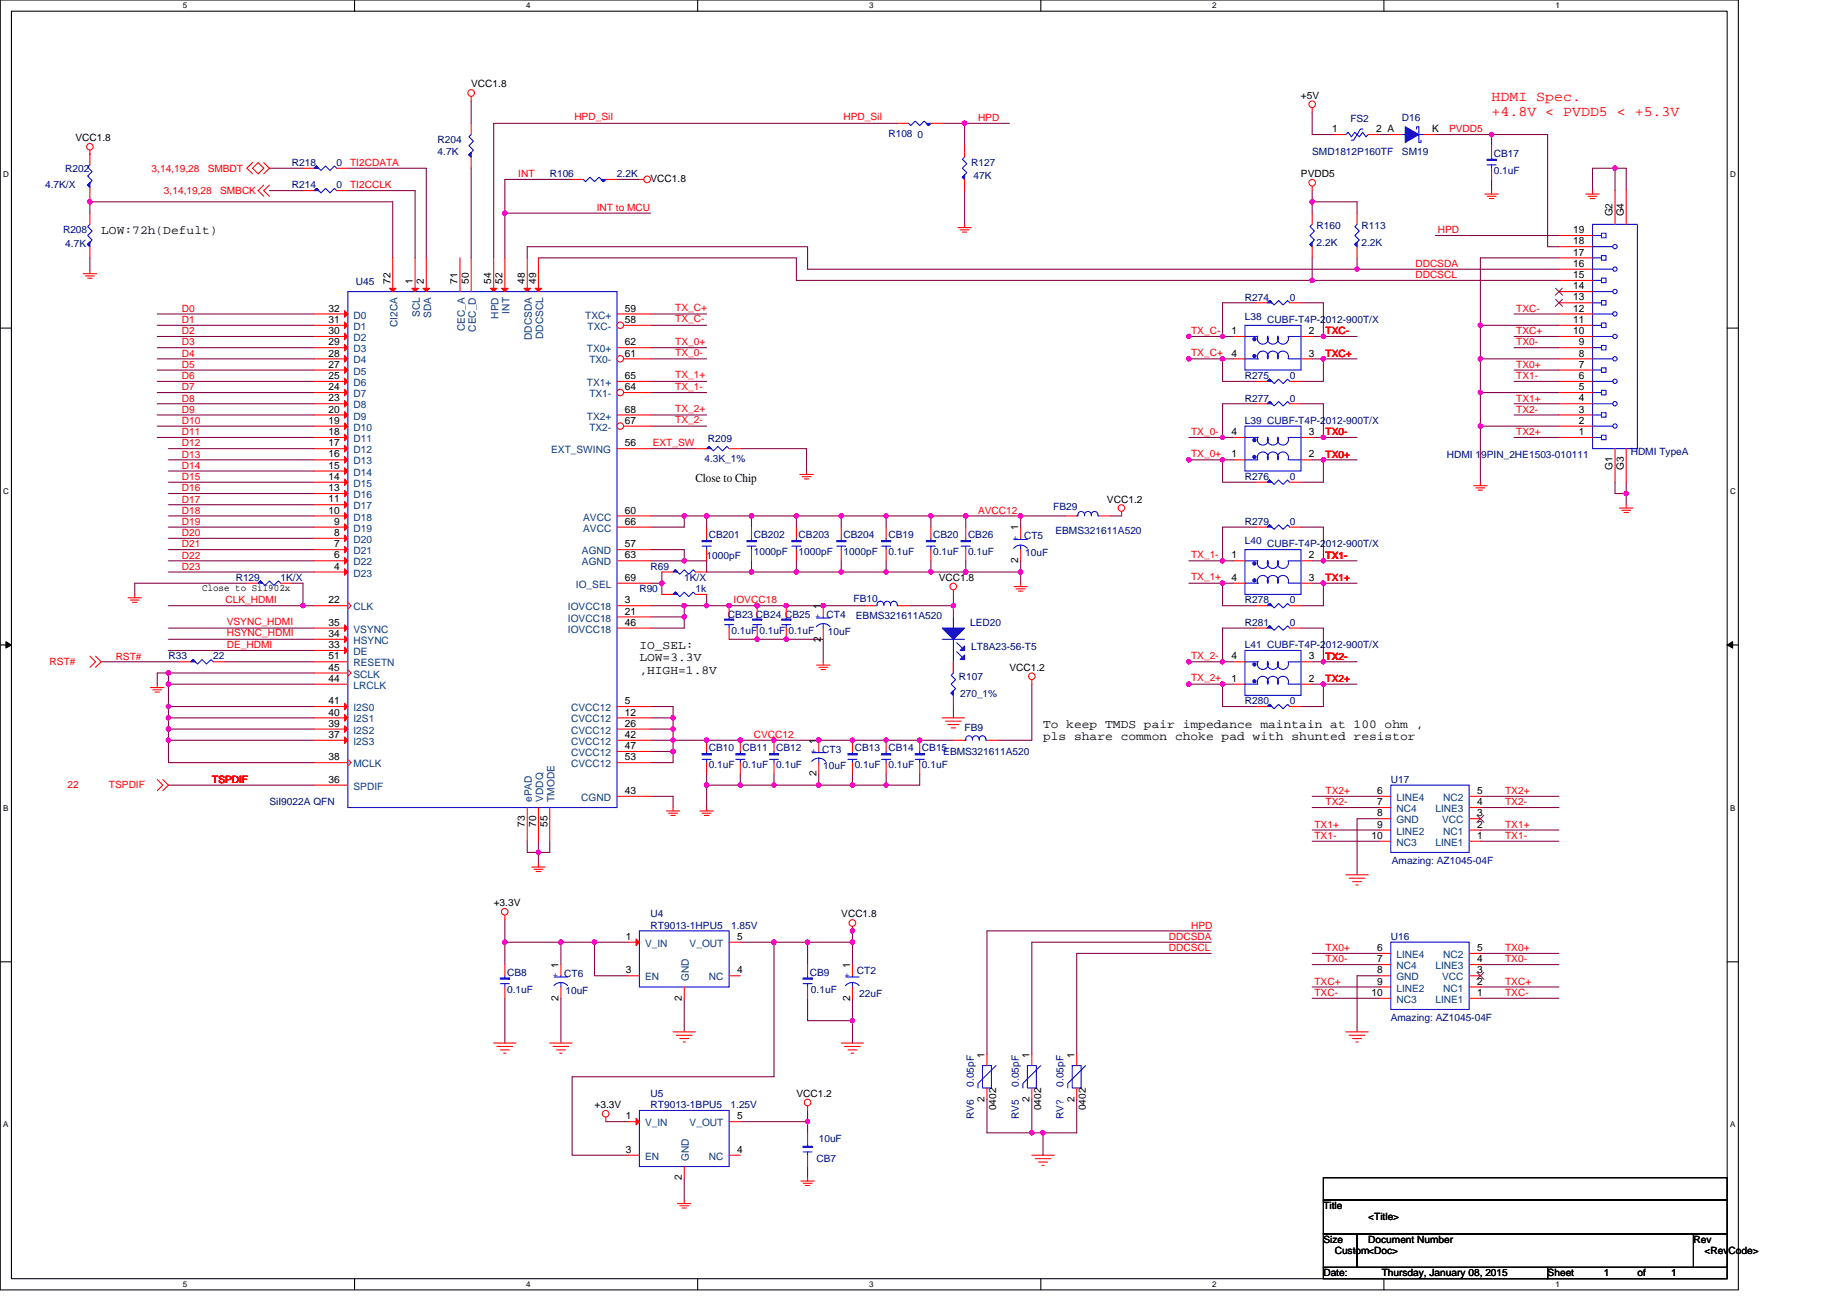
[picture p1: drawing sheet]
<svg xmlns="http://www.w3.org/2000/svg" width="297mm" height="210mm" viewBox="0 0 297 210" stroke-linecap="round" stroke-linejoin="round" font-family="sans-serif">
<defs><g id="words">
<g font-size="2.3" fill="#f00">
<text x="239.9" y="16.3">HDMI Spec.</text>
<text x="239.9" y="18.6">+4.8V &lt; PVDD5 &lt; +5.3V</text>
</g>
<g font-size="2">
<text x="16.3" y="37.6">LOW:72h(Defult)</text>
<text x="111.8" y="77.5">Close to Chip</text>
<text x="102.8" y="104.4">IO_SEL:</text>
<text x="102.8" y="106.3">LOW=3.3V</text>
<text x="102.8" y="108.3">,HIGH=1.8V</text>
<text x="167.7" y="117">To keep TMDS pair impedance maintain at 100 ohm ,</text>
<text x="167.7" y="119">pls share common choke pad with shunted resistor</text>
</g>
<g font-size="1.6">
<text x="75.8" y="14.1">VCC1.8</text>
<text x="209.2" y="15.9">+5V</text>
<text x="12.1" y="22.7">VCC1.8</text>
<text x="214.3" y="21.3">1</text>
<text x="221.3" y="21.3">2 A</text>
<text x="230.3" y="21.3">K</text>
<text x="104.6" y="29.2">VCC1.8</text>
<text x="209.2" y="28.5">PVDD5</text>
<text x="259.4" y="34.8" transform="rotate(-90 259.4 34.8)">G2</text>
<text x="261.2" y="34.8" transform="rotate(-90 261.2 34.8)">G4</text>
<text x="253" y="41.1">17</text>
<text x="253" y="39.3">18</text>
<text x="253" y="37.5">19</text>
<text x="62.8" y="45.6" transform="rotate(-90 62.8 45.6)">72</text>
<text x="66.4" y="45.6" transform="rotate(-90 66.4 45.6)">1</text>
<text x="68.2" y="45.6" transform="rotate(-90 68.2 45.6)">2</text>
<text x="73.6" y="45.6" transform="rotate(-90 73.6 45.6)">71</text>
<text x="75.4" y="45.6" transform="rotate(-90 75.4 45.6)">50</text>
<text x="79" y="45.6" transform="rotate(-90 79 45.6)">54</text>
<text x="80.8" y="45.6" transform="rotate(-90 80.8 45.6)">52</text>
<text x="84.4" y="45.6" transform="rotate(-90 84.4 45.6)">48</text>
<text x="86.2" y="45.6" transform="rotate(-90 86.2 45.6)">49</text>
<text x="253" y="46.5">14</text>
<text x="253" y="44.7">15</text>
<text x="253" y="42.9">16</text>
<text x="52.8" y="50.1">32</text>
<text x="52.8" y="51.9">31</text>
<text x="52.8" y="53.7">30</text>
<text x="100.5" y="51.9">58</text>
<text x="100.5" y="50.1">59</text>
<text x="198" y="53.7">1</text>
<text x="210.5" y="53.7">2</text>
<text x="253" y="53.7">10</text>
<text x="253" y="51.9">11</text>
<text x="253" y="50.1">12</text>
<text x="253" y="48.3">13</text>
<text x="52.8" y="55.5">29</text>
<text x="52.8" y="57.3">28</text>
<text x="52.8" y="59.1">27</text>
<text x="100.5" y="57.3">61</text>
<text x="100.5" y="55.5">62</text>
<text x="198" y="57.3">4</text>
<text x="210.5" y="57.3">3</text>
<text x="253.9" y="59.1">7</text>
<text x="253.9" y="57.3">8</text>
<text x="253.9" y="55.5">9</text>
<text x="52.8" y="60.9">25</text>
<text x="52.8" y="62.7">24</text>
<text x="52.8" y="64.5">23</text>
<text x="100.5" y="62.7">64</text>
<text x="100.5" y="60.9">65</text>
<text x="253.9" y="64.5">4</text>
<text x="253.9" y="62.7">5</text>
<text x="253.9" y="60.9">6</text>
<text x="52.8" y="66.3">20</text>
<text x="52.8" y="68.1">19</text>
<text x="52.8" y="70">18</text>
<text x="52.8" y="71.8">17</text>
<text x="100.5" y="68.1">67</text>
<text x="100.5" y="66.3">68</text>
<text x="100.5" y="71.8">56</text>
<text x="198" y="70">4</text>
<text x="210.5" y="70">3</text>
<text x="253.9" y="70">1</text>
<text x="253.9" y="68.1">2</text>
<text x="253.9" y="66.3">3</text>
<text x="52.8" y="73.6">16</text>
<text x="52.8" y="75.4">15</text>
<text x="52.8" y="77.2">14</text>
<text x="198" y="73.6">1</text>
<text x="210.5" y="73.6">2</text>
<text x="259.4" y="75.6" transform="rotate(-90 259.4 75.6)">G1</text>
<text x="261.2" y="75.6" transform="rotate(-90 261.2 75.6)">G3</text>
<text x="52.8" y="79">13</text>
<text x="52.8" y="80.8">11</text>
<text x="52.8" y="82.6">10</text>
<text x="100.5" y="82.6">60</text>
<text x="178" y="80.8">VCC1.2</text>
<text x="53.8" y="84.4">9</text>
<text x="53.8" y="86.2">8</text>
<text x="53.8" y="88">7</text>
<text x="53.8" y="89.8">6</text>
<text x="100.5" y="88">57</text>
<text x="100.5" y="89.8">63</text>
<text x="100.5" y="84.4">66</text>
<text x="198" y="89.8">1</text>
<text x="210.5" y="89.8">2</text>
<text x="32.5" y="95">Close to SiI902x</text>
<text x="53.8" y="91.6">4</text>
<text x="100.5" y="93.4">69</text>
<text x="151" y="93.4">VCC1.8</text>
<text x="163.8" y="90.6" transform="rotate(-90 163.8 90.6)">2</text>
<text x="198" y="93.4">4</text>
<text x="210.5" y="93.4">3</text>
<text x="52.8" y="97">22</text>
<text x="52.8" y="100.6">35</text>
<text x="100.5" y="98.8">21</text>
<text x="100.5" y="97">3</text>
<text x="100.5" y="100.6">46</text>
<text x="52.8" y="102.4">34</text>
<text x="52.8" y="104.2">33</text>
<text x="52.8" y="107.8">45</text>
<text x="52.8" y="106">51</text>
<text x="132" y="103.2" transform="rotate(-90 132 103.2)">2</text>
<text x="162.3" y="107.8">VCC1.2</text>
<text x="198" y="106">4</text>
<text x="210.5" y="106">3</text>
<text x="52.8" y="109.6">44</text>
<text x="52.8" y="113.2">41</text>
<text x="100.5" y="113.2">5</text>
<text x="198" y="109.6">1</text>
<text x="210.5" y="109.6">2</text>
<text x="52.8" y="115">40</text>
<text x="52.8" y="116.8">39</text>
<text x="52.8" y="118.6">37</text>
<text x="100.5" y="115">12</text>
<text x="100.5" y="118.6">42</text>
<text x="100.5" y="116.8">26</text>
<text x="52.8" y="125.9">36</text>
<text x="52.8" y="122.2">38</text>
<text x="100.5" y="120.4">47</text>
<text x="100.5" y="122.2">53</text>
<text x="131.3" y="124.8" transform="rotate(-90 131.3 124.8)">2</text>
<text x="100.5" y="127.7">43</text>
<text x="221.5" y="127.7">6</text>
<text x="221.5" y="129.5">7</text>
<text x="221.5" y="131.3">8</text>
<text x="237.6" y="129.5">4</text>
<text x="237.6" y="131.3">3</text>
<text x="237.6" y="127.7">5</text>
<text x="84.4" y="132.9" transform="rotate(-90 84.4 132.9)">73</text>
<text x="86.2" y="132.9" transform="rotate(-90 86.2 132.9)">70</text>
<text x="88" y="132.9" transform="rotate(-90 88 132.9)">55</text>
<text x="220.6" y="134.9">10</text>
<text x="221.5" y="133.1">9</text>
<text x="237.6" y="134.9">1</text>
<text x="237.6" y="133.1">2</text>
<text x="79.4" y="145.7">+3.3V</text>
<text x="135.3" y="147.5">VCC1.8</text>
<text x="100.6" y="151.1">1</text>
<text x="118.5" y="151.1">5</text>
<text x="221.5" y="152.9">6</text>
<text x="221.5" y="154.7">7</text>
<text x="237.6" y="154.7">4</text>
<text x="237.6" y="152.9">5</text>
<text x="89.8" y="160.9" transform="rotate(-90 89.8 160.9)">2</text>
<text x="100.6" y="156.5">3</text>
<text x="109.7" y="160.9" transform="rotate(-90 109.7 160.9)">2</text>
<text x="118.5" y="156.5">4</text>
<text x="136.7" y="160.9" transform="rotate(-90 136.7 160.9)">2</text>
<text x="220.6" y="160.1">10</text>
<text x="221.5" y="156.5">8</text>
<text x="221.5" y="158.3">9</text>
<text x="237.6" y="160.1">1</text>
<text x="237.6" y="156.5">3</text>
<text x="237.6" y="158.3">2</text>
<text x="158.3" y="170.1" transform="rotate(-90 158.3 170.1)">1</text>
<text x="165.6" y="170.1" transform="rotate(-90 165.6 170.1)">1</text>
<text x="172.8" y="170.1" transform="rotate(-90 172.8 170.1)">1</text>
<text x="95.6" y="178.2">+3.3V</text>
<text x="100.6" y="180">1</text>
<text x="118.5" y="180">5</text>
<text x="128.1" y="176.4">VCC1.2</text>
<text x="158.3" y="177.1" transform="rotate(-90 158.3 177.1)">2</text>
<text x="160.2" y="178.5" transform="rotate(-90 160.2 178.5)">0402</text>
<text x="165.6" y="177.1" transform="rotate(-90 165.6 177.1)">2</text>
<text x="167.4" y="178.5" transform="rotate(-90 167.4 178.5)">0402</text>
<text x="172.8" y="177.1" transform="rotate(-90 172.8 177.1)">2</text>
<text x="174.6" y="178.5" transform="rotate(-90 174.6 178.5)">0402</text>
<text x="100.6" y="185.4">3</text>
<text x="118.5" y="185.4">4</text>
<text x="109.7" y="189.7" transform="rotate(-90 109.7 189.7)">2</text>
<text x="212.8" y="194.4">Title</text>
<text x="220" y="196.2">&lt;Title&gt;</text>
<text x="212.8" y="199.8">Size</text>
<text x="214.6" y="201.6">Custom&lt;Doc&gt;</text>
<text x="220" y="199.8">Document Number</text>
<text x="272.3" y="199.8">Rev</text>
<text x="274.1" y="201.6">&lt;RevCode&gt;</text>
<text x="212.8" y="205.2">Date:</text>
<text x="222.2" y="205.2">Thursday, January 08, 2015</text>
<text x="248.9" y="205.2">Sheet</text>
<text x="257.9" y="205.2">1</text>
<text x="263.3" y="205.2">of</text>
<text x="268.7" y="205.2">1</text>
</g>
<g font-size="1.6" fill="#000080">
<text x="70.4" y="23.1">R204</text>
<text x="142.9" y="22">R108</text>
<text x="147.5" y="22.2">0</text>
<text x="217.2" y="19.6">FS2</text>
<text x="225.5" y="19.5">D16</text>
<text x="10.5" y="27.6">R202</text>
<text x="46.9" y="26.7">R218</text>
<text x="54.1" y="26.7">0</text>
<text x="70.4" y="24.9">4.7K</text>
<text x="88.4" y="28.5">R106</text>
<text x="99.2" y="28.5">2.2K</text>
<text x="156.2" y="26.7">R127</text>
<text x="156.6" y="28.9">47K</text>
<text x="211" y="24.9">SMD1812P160TF</text>
<text x="225.5" y="24.9">SM19</text>
<text x="240.2" y="25.2">CB17</text>
<text x="240.2" y="27.9">0.1uF</text>
<text x="7.3" y="30.3">4.7K/X</text>
<text x="46.9" y="30.3">R214</text>
<text x="54.1" y="30.3">0</text>
<text x="10.1" y="37.5">R208</text>
<text x="10.5" y="39.7">4.7K</text>
<text x="211.7" y="36.8">R160</text>
<text x="211.7" y="39.5">2.2K</text>
<text x="219" y="36.8">R113</text>
<text x="219" y="39.5">2.2K</text>
<text x="57.2" y="45.8">U45</text>
<text x="200.2" y="48.3">R274</text>
<text x="200.2" y="51.4">L38</text>
<text x="203.8" y="51.9">CUBF-T4P-2012-900T/X</text>
<text x="207.4" y="48.3">0</text>
<text x="200.2" y="60.9">R275</text>
<text x="200.2" y="64.6">R277</text>
<text x="207.4" y="60.9">0</text>
<text x="207.4" y="64.6">0</text>
<text x="113.8" y="71.1">R209</text>
<text x="200.2" y="68.2">L39 CUBF-T4P-2012-900T/X</text>
<text x="113.3" y="74.3">4.3K_1%</text>
<text x="200.2" y="77.2">R276</text>
<text x="207.4" y="77.2">0</text>
<text x="232.7" y="73.6">HDMI 19PIN_2HE1503-010111</text>
<text x="262.3" y="73.2">HDMI TypeA</text>
<text x="169.4" y="82">FB29</text>
<text x="113.6" y="89.8">1000pF</text>
<text x="114" y="86.6">CB201</text>
<text x="121.2" y="86.6">CB202</text>
<text x="121.2" y="89.3">1000pF</text>
<text x="128.4" y="86.6">CB203</text>
<text x="128.4" y="89.3">1000pF</text>
<text x="135.7" y="86.6">CB204</text>
<text x="135.7" y="89.3">1000pF</text>
<text x="142.9" y="86.6">CB19</text>
<text x="142.9" y="89.3">0.1uF</text>
<text x="150.1" y="86.6">CB20</text>
<text x="150.1" y="89.3">0.1uF</text>
<text x="155.7" y="86.6">CB26</text>
<text x="155.7" y="89.3">0.1uF</text>
<text x="164.7" y="86.7">CT5</text>
<text x="164.9" y="89.5">10uF</text>
<text x="169.7" y="85.8">EBMS321611A520</text>
<text x="200.2" y="84.4">R279</text>
<text x="200.2" y="87.5">L40</text>
<text x="203.8" y="88">CUBF-T4P-2012-900T/X</text>
<text x="207.4" y="84.4">0</text>
<text x="37.9" y="93.4">R129</text>
<text x="45.1" y="93.4">1K/X</text>
<text x="102.8" y="95.2">R90</text>
<text x="104.6" y="91.6">R69</text>
<text x="110" y="93.4">1K/X</text>
<text x="111.8" y="95.2">1k</text>
<text x="117.1" y="99.4">CB23 CB24 CB25</text>
<text x="117.6" y="101.9">0.1uF 0.1uF 0.1uF</text>
<text x="132.9" y="99.4">CT4</text>
<text x="137.3" y="96.8">FB10</text>
<text x="137.6" y="99.5">EBMS321611A520</text>
<text x="156" y="100.6">LED20</text>
<text x="200.2" y="100.6">R281</text>
<text x="200.2" y="97">R278</text>
<text x="207.4" y="100.6">0</text>
<text x="207.4" y="97">0</text>
<text x="27.1" y="106">R33</text>
<text x="34.3" y="106">22</text>
<text x="133.1" y="102.1">10uF</text>
<text x="156.2" y="104.6">LT8A23-56-T5</text>
<text x="200.2" y="104.2">L41 CUBF-T4P-2012-900T/X</text>
<text x="154.2" y="109.3">R107</text>
<text x="154.4" y="112">270_1%</text>
<text x="200.2" y="113.2">R280</text>
<text x="207.4" y="113.2">0</text>
<text x="155.1" y="117.6">FB9</text>
<text x="114" y="120.8">CB10</text>
<text x="114" y="123.5">0.1uF</text>
<text x="119.4" y="120.8">CB11</text>
<text x="119.4" y="123.5">0.1uF</text>
<text x="124.8" y="120.8">CB12</text>
<text x="124.8" y="123.5">0.1uF</text>
<text x="132.2" y="121">CT3</text>
<text x="132.4" y="123.7">10uF</text>
<text x="137.5" y="120.8">CB13</text>
<text x="137.5" y="123.5">0.1uF</text>
<text x="142.9" y="120.8">CB14</text>
<text x="142.9" y="123.5">0.1uF</text>
<text x="148.3" y="120.8">CB15</text>
<text x="148.3" y="123.5">0.1uF</text>
<text x="151.7" y="121.4">EBMS321611A520</text>
<text x="223.7" y="125.9">U17</text>
<text x="43.3" y="129.5">SiI9022A QFN</text>
<text x="223.8" y="138.9">Amazing: AZ1045-04F</text>
<text x="104.6" y="147.5">U4</text>
<text x="104.6" y="149.3">RT9013-1HPU5</text>
<text x="117.6" y="149.3">1.85V</text>
<text x="223.7" y="151.1">U16</text>
<text x="81.6" y="156.9">CB8</text>
<text x="81.6" y="159.6">0.1uF</text>
<text x="90.7" y="157.1">CT6</text>
<text x="90.9" y="159.8">10uF</text>
<text x="130.2" y="156.9">CB9</text>
<text x="130.4" y="159.6">0.1uF</text>
<text x="137.8" y="156.5">CT2</text>
<text x="138.2" y="160.3">22uF</text>
<text x="223.7" y="164.1">Amazing: AZ1045-04F</text>
<text x="104.6" y="176.4">U5</text>
<text x="104.6" y="178.2">RT9013-1BPU5</text>
<text x="117.5" y="178.2">1.25V</text>
<text x="156.6" y="180" transform="rotate(-90 156.6 180)">RV6</text>
<text x="156.6" y="174.8" transform="rotate(-90 156.6 174.8)">0.05pF</text>
<text x="163.8" y="180" transform="rotate(-90 163.8 180)">RV5</text>
<text x="163.8" y="174.8" transform="rotate(-90 163.8 174.8)">0.05pF</text>
<text x="171" y="180" transform="rotate(-90 171 180)">RV?</text>
<text x="171" y="174.8" transform="rotate(-90 171 174.8)">0.05pF</text>
<text x="131.7" y="183.6">10uF</text>
<text x="131.3" y="186.8">CB7</text>
</g>
<g font-size="1.6" fill="#f00">
<text x="92.4" y="19.4">HPD_SiI</text>
<text x="135.7" y="19.4">HPD_SiI</text>
<text x="157.3" y="19.5">HPD</text>
<text x="233" y="21.3">PVDD5</text>
<text x="24.4" y="27.6">3,14,19,28</text>
<text x="33.4" y="27.6">SMBDT</text>
<text x="56.3" y="26.7">TI2CDATA</text>
<text x="83.4" y="28.5">INT</text>
<text x="26.4" y="31.2">3,14,19,28</text>
<text x="35.4" y="31.2">SMBCK</text>
<text x="56.3" y="30.3">TI2CCLK</text>
<text x="96" y="33.9">INT to MCU</text>
<text x="231.2" y="37.5">HPD</text>
<text x="227.6" y="44.7">DDCSCL</text>
<text x="227.6" y="42.9">DDCSDA</text>
<text x="29.2" y="50.1">D0</text>
<text x="29.2" y="51.9">D1</text>
<text x="29.2" y="53.7">D2</text>
<text x="108.6" y="50">TX_C+</text>
<text x="108.6" y="51.8">TX_C-</text>
<text x="191.6" y="53.6">TX_C-</text>
<text x="213.2" y="53.7">TXC-</text>
<text x="243.9" y="50.1">TXC-</text>
<text x="243.9" y="53.7">TXC+</text>
<text x="29.2" y="59.1">D5</text>
<text x="29.2" y="57.3">D4</text>
<text x="29.2" y="55.5">D3</text>
<text x="108.6" y="57.2">TX_0-</text>
<text x="108.6" y="55.4">TX_0+</text>
<text x="191.6" y="57.2">TX_C+</text>
<text x="213.2" y="57.3">TXC+</text>
<text x="243.9" y="55.5">TX0-</text>
<text x="243.9" y="59.1">TX0+</text>
<text x="29.2" y="62.8">D7</text>
<text x="29.2" y="61">D6</text>
<text x="29.2" y="64.6">D8</text>
<text x="108.6" y="62.7">TX_1-</text>
<text x="108.6" y="60.9">TX_1+</text>
<text x="243.9" y="61">TX1-</text>
<text x="243.9" y="64.6">TX1+</text>
<text x="29.2" y="71.8">D12</text>
<text x="29.2" y="68.2">D10</text>
<text x="29.2" y="66.4">D9</text>
<text x="29.2" y="70">D11</text>
<text x="105" y="71.7">EXT_SW</text>
<text x="108.6" y="66.3">TX_2+</text>
<text x="108.6" y="68.1">TX_2-</text>
<text x="191.6" y="69.9">TX_0-</text>
<text x="213.2" y="70">TX0-</text>
<text x="243.9" y="66.4">TX2-</text>
<text x="243.9" y="70">TX2+</text>
<text x="29.2" y="73.6">D13</text>
<text x="29.2" y="75.4">D14</text>
<text x="29.2" y="77.2">D15</text>
<text x="191.6" y="73.5">TX_0+</text>
<text x="213.2" y="73.6">TX0+</text>
<text x="29.2" y="80.8">D17</text>
<text x="29.2" y="79">D16</text>
<text x="29.2" y="82.6">D18</text>
<text x="157.3" y="82.6">AVCC12</text>
<text x="29.2" y="84.4">D19</text>
<text x="29.2" y="86.2">D20</text>
<text x="29.2" y="88">D21</text>
<text x="29.2" y="89.8">D22</text>
<text x="191.6" y="89.7">TX_1-</text>
<text x="213.2" y="89.8">TX1-</text>
<text x="29.2" y="91.6">D23</text>
<text x="191.6" y="93.3">TX_1+</text>
<text x="213.2" y="93.4">TX1+</text>
<text x="36.3" y="96.9">CLK_HDMI</text>
<text x="36.5" y="100.5">VSYNC_HDMI</text>
<text x="118" y="97">IOVCC18</text>
<text x="8" y="106.9">RST#</text>
<text x="18.6" y="106">RST#</text>
<text x="36.5" y="104.1">DE_HDMI</text>
<text x="36.5" y="102.3">HSYNC_HDMI</text>
<text x="191.6" y="105.9">TX_2-</text>
<text x="213.2" y="106">TX2-</text>
<text x="191.6" y="109.5">TX_2+</text>
<text x="213.2" y="109.6">TX2+</text>
<text x="121.2" y="118.7">CVCC12</text>
<text x="34.1" y="125.9">TSPDIF</text>
<text x="10.9" y="126.8">22</text>
<text x="17.5" y="126.8">TSPDIF</text>
<text x="213.2" y="127.7">TX2+</text>
<text x="213.2" y="129.5">TX2-</text>
<text x="242.1" y="127.7">TX2+</text>
<text x="242.1" y="129.5">TX2-</text>
<text x="211.4" y="133.1">TX1+</text>
<text x="211.4" y="134.9">TX1-</text>
<text x="242.1" y="133.1">TX1+</text>
<text x="242.1" y="134.9">TX1-</text>
<text x="191.6" y="149.3">HPD</text>
<text x="188" y="152.9">DDCSCL</text>
<text x="188" y="151.1">DDCSDA</text>
<text x="213.2" y="152.9">TX0+</text>
<text x="213.2" y="154.7">TX0-</text>
<text x="242.1" y="152.9">TX0+</text>
<text x="242.1" y="154.7">TX0-</text>
<text x="211.4" y="158.3">TXC+</text>
<text x="211.4" y="160.1">TXC-</text>
<text x="242.1" y="158.3">TXC+</text>
<text x="242.1" y="160.1">TXC-</text>
</g>
<g font-size="1.6" fill="#004080">
<text x="56.9" y="51.2">D0</text>
<text x="56.9" y="53">D1</text>
<text x="63.9" y="52.6" transform="rotate(-90 63.9 52.6)">CI2CA</text>
<text x="67.5" y="51" transform="rotate(-90 67.5 51)">SCL</text>
<text x="69.3" y="51.1" transform="rotate(-90 69.3 51.1)">SDA</text>
<text x="74.7" y="53.2" transform="rotate(-90 74.7 53.2)">CEC_A</text>
<text x="76.5" y="53.3" transform="rotate(-90 76.5 53.3)">CEC_D</text>
<text x="80.2" y="51.2" transform="rotate(-90 80.2 51.2)">HPD</text>
<text x="82" y="50.4" transform="rotate(-90 82 50.4)">INT</text>
<text x="94.1" y="51.2">TXC+</text>
<text x="94.5" y="53">TXC-</text>
<text x="56.9" y="54.8">D2</text>
<text x="56.9" y="56.6">D3</text>
<text x="56.9" y="58.4">D4</text>
<text x="85.6" y="54.7" transform="rotate(-90 85.6 54.7)">DDCSDA</text>
<text x="87.4" y="54.5" transform="rotate(-90 87.4 54.5)">DDCSCL</text>
<text x="94.4" y="56.6">TX0+</text>
<text x="94.8" y="58.4">TX0-</text>
<text x="56.9" y="60.2">D5</text>
<text x="56.9" y="62.1">D6</text>
<text x="56.9" y="63.9">D7</text>
<text x="56.9" y="65.7">D8</text>
<text x="94.4" y="62.1">TX1+</text>
<text x="94.8" y="63.9">TX1-</text>
<text x="56.9" y="67.5">D9</text>
<text x="56.9" y="69.3">D10</text>
<text x="56.9" y="71.1">D11</text>
<text x="94.4" y="67.5">TX2+</text>
<text x="94.8" y="69.3">TX2-</text>
<text x="56.9" y="72.9">D12</text>
<text x="56.9" y="74.7">D13</text>
<text x="56.9" y="76.5">D14</text>
<text x="88.6" y="72.9">EXT_SWING</text>
<text x="56.9" y="78.3">D15</text>
<text x="56.9" y="80.1">D16</text>
<text x="56.9" y="81.9">D17</text>
<text x="56.9" y="83.7">D18</text>
<text x="93.8" y="83.7">AVCC</text>
<text x="56.9" y="85.5">D19</text>
<text x="56.9" y="87.3">D20</text>
<text x="56.9" y="89.1">D21</text>
<text x="93.6" y="89.1">AGND</text>
<text x="93.8" y="85.5">AVCC</text>
<text x="56.9" y="92.7">D23</text>
<text x="56.9" y="90.9">D22</text>
<text x="92.6" y="94.5">IO_SEL</text>
<text x="93.6" y="90.9">AGND</text>
<text x="56.9" y="98.1">CLK</text>
<text x="56.9" y="101.7">VSYNC</text>
<text x="91.3" y="99.9">IOVCC18</text>
<text x="91.3" y="98.1">IOVCC18</text>
<text x="91.3" y="101.7">IOVCC18</text>
<text x="56.9" y="103.5">HSYNC</text>
<text x="56.9" y="105.3">DE</text>
<text x="56.9" y="107.1">RESETN</text>
<text x="56.9" y="108.9">SCLK</text>
<text x="56.9" y="110.7">LRCLK</text>
<text x="56.9" y="114.3">I2S0</text>
<text x="56.9" y="116.2">I2S1</text>
<text x="56.9" y="118">I2S2</text>
<text x="56.9" y="119.8">I2S3</text>
<text x="91.9" y="114.3">CVCC12</text>
<text x="91.9" y="116.2">CVCC12</text>
<text x="91.9" y="119.8">CVCC12</text>
<text x="91.9" y="118">CVCC12</text>
<text x="56.9" y="123.4">MCLK</text>
<text x="91.9" y="121.6">CVCC12</text>
<text x="91.9" y="123.4">CVCC12</text>
<text x="56.9" y="127">SPDIF</text>
<text x="85.6" y="128.9" transform="rotate(-90 85.6 128.9)">ePAD</text>
<text x="87.4" y="128.9" transform="rotate(-90 87.4 128.9)">VDDQ</text>
<text x="89.2" y="128.9" transform="rotate(-90 89.2 128.9)">TMODE</text>
<text x="93.5" y="128.8">CGND</text>
<text x="224.6" y="128.8">LINE4</text>
<text x="224.6" y="130.6">NC4</text>
<text x="230.8" y="130.6">LINE3</text>
<text x="232.1" y="128.8">NC2</text>
<text x="224.6" y="132.4">GND</text>
<text x="224.6" y="134.2">LINE2</text>
<text x="224.6" y="136">NC3</text>
<text x="230.8" y="136">LINE1</text>
<text x="231.9" y="132.4">VCC</text>
<text x="232.1" y="134.2">NC1</text>
<text x="103.7" y="152.2">V_IN</text>
<text x="110.9" y="152.2">V_OUT</text>
<text x="224.6" y="154">LINE4</text>
<text x="224.6" y="155.8">NC4</text>
<text x="230.8" y="155.8">LINE3</text>
<text x="232.1" y="154">NC2</text>
<text x="103.7" y="157.6">EN</text>
<text x="110.8" y="157.8" transform="rotate(-90 110.8 157.8)">GND</text>
<text x="114" y="157.6">NC</text>
<text x="224.6" y="157.6">GND</text>
<text x="224.6" y="159.4">LINE2</text>
<text x="224.6" y="161.2">NC3</text>
<text x="230.8" y="161.2">LINE1</text>
<text x="231.9" y="157.6">VCC</text>
<text x="232.1" y="159.4">NC1</text>
<text x="103.7" y="181.1">V_IN</text>
<text x="110.9" y="181.1">V_OUT</text>
<text x="103.7" y="186.5">EN</text>
<text x="110.8" y="186.6" transform="rotate(-90 110.8 186.6)">GND</text>
<text x="114" y="186.5">NC</text>
</g>
<g font-size="1.6" fill="#00f">
<text x="163.7" y="86.9" transform="rotate(-90 163.7 86.9)">+ 1</text>
<text x="132" y="99.5" transform="rotate(-90 132 99.5)">+ 1</text>
<text x="131.3" y="121.2" transform="rotate(-90 131.3 121.2)">+ 1</text>
<text x="89.8" y="157.2" transform="rotate(-90 89.8 157.2)">+ 1</text>
<text x="136.7" y="157.2" transform="rotate(-90 136.7 157.2)">+ 1</text>
</g>
<g font-size="1.3">
<text x="29.4" y="1.4">5</text>
<text x="84.6" y="1.4">4</text>
<text x="139.8" y="1.4">3</text>
<text x="195" y="1.4">2</text>
<text x="250.1" y="1.4">1</text>
<text x=".5" y="28.4">D</text>
<text x="278.2" y="28.4">D</text>
<text x=".5" y="79.4">C</text>
<text x="278.2" y="79.4">C</text>
<text x=".5" y="130.3">B</text>
<text x="278.2" y="130.3">B</text>
<text x=".5" y="181.3">A</text>
<text x="278.2" y="181.3">A</text>
<text x="29.4" y="206.9">5</text>
<text x="84.6" y="206.9">4</text>
<text x="139.8" y="206.9">3</text>
<text x="195" y="206.9">2</text>
<text x="250.1" y="206.9">1</text>
</g>
</g></defs>
<path d="M0 0h279.6v207.4h-279.6zM1.8 1.8h276v203.8h-276z" fill="none" stroke="#000" stroke-width=".17"/>
<g fill="#fff">
<path d="M29.4 .2h.7v1.4h-.7z"/>
<path d="M29.4 205.8h.7v1.4h-.7z"/>
</g>
<path d="M57 0v1.8M57 205.6v1.8" fill="none" stroke="#000" stroke-width=".17"/>
<g fill="#fff">
<path d="M84.6 .2h.7v1.4h-.7z"/>
<path d="M84.6 205.8h.7v1.4h-.7z"/>
</g>
<path d="M112.2 0v1.8M112.2 205.6v1.8" fill="none" stroke="#000" stroke-width=".17"/>
<g fill="#fff">
<path d="M139.8 .2h.7v1.4h-.7z"/>
<path d="M139.8 205.8h.7v1.4h-.7z"/>
</g>
<path d="M167.4 0v1.8M167.4 205.6v1.8" fill="none" stroke="#000" stroke-width=".17"/>
<g fill="#fff">
<path d="M195 .2h.7v1.4h-.7z"/>
<path d="M195 205.8h.7v1.4h-.7z"/>
</g>
<path d="M222.6 0v1.8M222.6 205.6v1.8" fill="none" stroke="#000" stroke-width=".17"/>
<g fill="#fff">
<path d="M250.1 .2h.8v1.4h-.8z"/>
<path d="M250.1 205.8h.8v1.4h-.8z"/>
<path d="M.5 27.3h.9v1.4h-.9z"/>
<path d="M278.2 27.3h1v1.4h-1z"/>
<path d="M.5 78.2h.9v1.5h-.9z"/>
<path d="M278.2 78.2h1v1.5h-1z"/>
</g>
<path d="M0 52.7h1.8M277.8 52.7h1.8" fill="none" stroke="#000" stroke-width=".17"/>
<g fill="#fff">
<path d="M.5 129.2h.9v1.4h-.9z"/>
<path d="M278.2 129.2h.9v1.4h-.9z"/>
</g>
<path d="M0 103.7h1.8M277.8 103.7h1.8" fill="none" stroke="#000" stroke-width=".17"/>
<path d="M.9 103.2l.9 .5-.9 .5zM277.8 103.7l.9-.5v1z" fill="#000" stroke="#000" stroke-width=".16"/>
<g fill="#fff">
<path d="M.5 180.1h.9v1.4h-.9z"/>
<path d="M278.2 180.1h.9v1.4h-.9z"/>
</g>
<path d="M0 154.6h1.8M277.8 154.6h1.8M212.8 189.4h65v3.6h-65zM212.8 193h65v5.4h-65zM212.8 198.4h5.4v5.4h-5.4zM218.2 198.4h54.1v5.4h-54.1zM272.3 198.4h5.5v5.4h-5.5zM212.8 203.8h36.1v1.8h-36.1zM248.9 203.8h28.9v1.8h-28.9z" fill="none" stroke="#000" stroke-width=".17"/>
<g fill="none" stroke="#800040" stroke-width=".17">
<path d="M75.8 16.2v3.6M144.3 19.8h-64.9v21.7M151.5 19.8h3.6M155.1 19.8h7.2M155.1 19.8v3.6M211 18v3.6h3.6M14.5 31.9v.5M14.5 32.4v1.9M14.5 24.7v.2M14.5 32.4h48.7v9.1M43.3 30.6h5.4M43.3 27.1h5.4"/>
<path d="M55.9 27.1h12.7v14.4M55.9 30.6h10.9v10.9M75.8 27.1v14.4M81.2 34.3v7.2M81.2 34.3h23.4M92 28.9h-10.8v5.4M99.2 28.9h3.6M155.1 30.6v5.5M211 32.4v1.9M211 30.6v1.8h7.2v1.9M221.8 21.6h1.9M230.9 37.9h19.8"/>
<path d="M230.9 21.6h9M239.9 21.6h9v18.1h1.8M239.9 28.9v1.7M239.9 21.6v1.8M259.7 27.1h-3.6v3.5M259.7 27.1h1.8v3.5M259.7 27.1v3.5M14.5 41.5v2M25.3 59.5h25.2M25.3 50.5h25.2M25.3 57.7h25.2M25.3 52.3h25.2"/>
<path d="M25.3 54.1h25.2M25.3 55.9h25.2M84.8 41.5v-1.8h45.1v3.6h88.3M86.6 41.5h41.5v3.6h82.9M104.6 50.5h9M104.6 57.7h9M104.6 52.3h9M104.6 55.9h9M191.2 57.7h5.4M191.2 54.1h5.4M196.6 54.1h1.8M196.6 57.7h1.8"/>
<path d="M196.6 57.7v3.6h5.4M202 48.7h-5.4v5.4M209.2 48.7h3.6v5.4M211 57.7h1.8M211 54.1h1.8M211 45.1h39.7M211 41.5v3.6M212.8 57.7h5.4M212.8 54.1h5.4M212.8 57.7v3.6h-3.6M218.2 43.3h32.5M218.2 41.5v1.8"/>
<path d="M238.1 57.7v5.4M238.1 57.7h12.6M238.1 52.3v5.4M238.1 52.3h12.6M243.5 50.5h7.2M243.5 54.1h7.2M243.5 55.9h7.2M243.5 59.5h7.2M250.7 41.5h-12.6v10.8M25.3 63.1h25.2M25.3 61.3h25.2M25.3 68.5h25.2"/>
<path d="M25.3 66.7h25.2M25.3 70.3h25.2M25.3 64.9h25.2M27.1 75.7h23.4M27.1 73.9h23.4M27.1 72.1h23.4M27.1 79.4h23.4M27.1 77.5h23.4M104.6 72.1h7.2M104.6 63.1h9M104.6 66.7h9M104.6 61.3h9"/>
<path d="M104.6 68.5h9M119.1 72.1h10.6v3.6M191.2 73.9h5.4M191.2 70.3h5.4M196.6 73.9h1.8M196.6 70.3h1.8M196.6 73.9v3.6h5.4M202 64.9h-5.4v5.4M209.2 64.9h3.6v5.4M211 73.9h1.8M211 70.3h1.8M212.8 73.9h5.4"/>
<path d="M212.8 70.3h5.4M212.8 73.9v3.6h-3.6M238.1 63.1v5.4M238.1 68.5v9M238.1 63.1h12.6M238.1 68.5h12.6M243.5 61.3h7.2M243.5 64.9h7.2M243.5 66.7h7.2M243.5 70.3h7.2M259.7 77.5v1.9h1.8M261.5 77.5v1.9"/>
<path d="M261.5 79.4v1.8M27.1 97.4h21.6M27.1 81.2h23.4M27.1 84.8h23.4M27.1 92h23.4M27.1 86.6h23.4M27.1 83h23.4M27.1 88.4h23.4M27.1 90.2h23.4M39.7 93.8h-18v1.8M46.9 93.8h1.8v3.6M48.7 97.4h1.8"/>
<path d="M104.6 93.8h1.8M104.6 83h5.4v1.8h-5.4M104.6 88.4h5.4v1.8M104.6 90.2h5.4M104.6 97.4h5.4M104.6 99.2h5.4M106.4 92v1.8M106.4 93.8v1.8M110 99.2v1.8h-5.4M110 90.2h3.6v1.8h7.3M110 83h3.6M110 97.4h3.6"/>
<path d="M110 97.4v1.8M113.6 83h7.3M113.6 95.6v1.8M113.6 83v1.8M113.6 97.4h25.5M120.9 92h7.2M120.9 90.2v1.8M120.9 83h7.2M120.9 83v1.8M128.1 83h7.2M128.1 92h7.2M128.1 83v1.8"/>
<path d="M128.1 90.2v1.8M135.3 83h7.2M135.3 92h7.2M135.3 83v1.8M135.3 90.2v1.8M142.5 92h7.2M142.5 83h7.2M142.5 83v1.8M142.5 90.2v1.8M149.7 92h5.6M149.7 90.2v1.8M149.7 83v1.8"/>
<path d="M149.7 83h5.6M153.3 95.6v1.8h-7M155.3 83h8.8M155.3 90.2v1.8M155.3 83v1.8M155.3 92h8.8M164.1 92v1.8M164.1 83v1.8M164.1 90.2v1.8M164.1 83h7.3M178.6 83h1.8M191.2 90.2h5.4"/>
<path d="M191.2 93.8h5.4M196.6 90.2h1.8M196.6 93.8v3.6h5.4M196.6 93.8h1.8M202 84.8h-5.4v5.4M209.2 84.8h3.6v5.4M211 90.2h1.8M211 93.8h1.8M212.8 93.8h5.4M212.8 90.2h5.4M212.8 93.8v3.6h-3.6M16.3 106.4h12.6"/>
<path d="M27.1 110v3.6M27.1 117.2v1.8M27.1 108.2h23.4M27.1 119v3.6h23.4M27.1 104.6h23.4M27.1 102.8h23.4M27.1 101h23.4M27.1 117.2h23.4M27.1 110h23.4M27.1 115.4h23.4M27.1 108.2h-1.8v1.8M27.1 119h23.4"/>
<path d="M27.1 108.2v1.8M27.1 113.6v1.8M27.1 113.6h23.4M27.1 115.4v1.8M36.1 106.4h14.4M104.6 119h3.6M104.6 115.4h3.6M104.6 117.2h3.6M104.6 113.6h3.6v1.8M108.2 115.4v1.8M108.2 119v1.8M108.2 119h45.1"/>
<path d="M108.2 117.2v1.8M117.3 102.8h15.1v3.6M153.3 106.4v1.8M153.3 113.6v1.8M165.9 110v9h-5.4M191.2 110h5.4M191.2 106.4h5.4M196.6 106.4h1.8M196.6 110h1.8M196.6 110v3.6h5.4M202 101h-5.4v5.4M209.2 101h3.6v5.4"/>
<path d="M211 110h1.8M211 106.4h1.8M212.8 110v3.6h-3.6M212.8 106.4h5.4M212.8 110h5.4M27.1 126.2h23.4M84.8 135.3v1.8h1.8M86.6 135.3v1.8M86.6 137.1v1.8M88.4 135.3v1.8h-1.8M104.6 120.8h3.6M104.6 128h3.6v1.8"/>
<path d="M108.2 120.8v1.8h-3.6M113.6 126.2h5.5M113.6 126.2v3.6M113.6 124.4v1.8M119.1 124.4v1.8M119.1 126.2h5.4M124.5 124.4v1.8M124.5 126.2h7.2M131.7 124.4v1.8M131.7 126.2h5.4M137.1 124.4v1.8h5.4M142.5 124.4v1.8h5.4v-1.8"/>
<path d="M211 128h10.8M211 129.8h10.8M211 133.5h10.8M211 135.3h10.8M221.8 131.6h-3.6v9.1M238.1 128h12.6M238.1 129.8h12.6M238.1 133.5h12.6M238.1 135.3h12.6M81.2 151.5h9v3.6M81.2 151.5v3.6M81.2 147.9v3.6"/>
<path d="M90.2 151.5h5.4M95.6 151.5v5.4h5.4M95.6 151.5h5.4M119.1 151.5h5.4M124.5 151.5h5.4M124.5 151.5v21.6h-32.5v12.6h9M129.9 151.5h7.2M129.9 151.5v3.6M137.1 151.5v3.6M137.1 149.7v1.8M194.8 153.3h-21.6v16.2M194.8 151.5h-28.9v18"/>
<path d="M194.8 149.7h-36.1v19.8M211 153.3h10.8M211 155.1h10.8M211 158.7h10.8M221.8 156.9h-3.6v9M238.1 153.3h12.6M238.1 155.1h12.6M238.1 158.7h12.6M81.2 160.5v7.2M90.2 160.5v7.2M110 160.5v5.4M129.9 160.5v3.6h7.2"/>
<path d="M129.9 178.5v1.8M137.1 160.5v3.6M137.1 164.1v3.6M158.7 176.7v5.4h7.2M165.9 176.7v5.4M173.2 176.7v5.4h-5.5M211 160.5h10.8M238.1 160.5h12.6M97.4 180.3h3.6M110 189.4v3.6M119.1 180.3h10.8M129.9 180.3v1.8"/>
<path d="M129.9 187.6v1.8M165.9 182.1h1.8M167.7 182.1v3.6"/>
</g>
<g fill="#f0f" stroke="#f0f" stroke-width=".17">
<circle cx="211" cy="45.1" r=".35"/>
<circle cx="218.2" cy="43.3" r=".35"/>
<circle cx="120.8" cy="92" r=".35"/>
<circle cx="155.3" cy="92" r=".36"/>
<circle cx="149.7" cy="92" r=".35"/>
<circle cx="108.2" cy="115.4" r=".35"/>
<circle cx="108.2" cy="117.2" r=".35"/>
<circle cx="196.6" cy="57.7" r=".35"/>
<circle cx="196.6" cy="110" r=".35"/>
<circle cx="129.9" cy="151.5" r=".35"/>
<circle cx="137.1" cy="151.5" r=".35"/>
<circle cx="120.8" cy="82.9" r=".35"/>
<circle cx="128.1" cy="82.9" r=".35"/>
<circle cx="135.3" cy="82.9" r=".35"/>
<circle cx="142.5" cy="92" r=".35"/>
<circle cx="135.3" cy="92" r=".35"/>
<circle cx="129.9" cy="180.3" r=".35"/>
<circle cx="128.1" cy="92" r=".35"/>
<circle cx="196.6" cy="54.1" r=".35"/>
<circle cx="106.4" cy="93.8" r=".35"/>
<circle cx="113.6" cy="97.4" r=".35"/>
<circle cx="196.6" cy="70.3" r=".35"/>
<circle cx="196.6" cy="73.9" r=".35"/>
<circle cx="113.6" cy="82.9" r=".35"/>
<circle cx="149.7" cy="82.9" r=".35"/>
<circle cx="164.1" cy="82.9" r=".35"/>
<circle cx="155.3" cy="82.9" r=".36"/>
<circle cx="238.1" cy="57.7" r=".35"/>
<circle cx="238.1" cy="52.3" r=".35"/>
<circle cx="119" cy="119" r=".35"/>
<circle cx="113.6" cy="119" r=".35"/>
<circle cx="113.6" cy="126.2" r=".35"/>
<circle cx="131.7" cy="119" r=".35"/>
<circle cx="124.5" cy="119" r=".35"/>
<circle cx="124.5" cy="126.2" r=".35"/>
<circle cx="147.9" cy="119" r=".35"/>
<circle cx="48.7" cy="97.4" r=".35"/>
<circle cx="27.1" cy="117.2" r=".35"/>
<circle cx="27.1" cy="110" r=".35"/>
<circle cx="27.1" cy="115.4" r=".35"/>
<circle cx="155.1" cy="19.8" r=".35"/>
<circle cx="27.1" cy="108.2" r=".35"/>
<circle cx="27.1" cy="119" r=".35"/>
<circle cx="27.1" cy="113.6" r=".35"/>
<circle cx="238.1" cy="63.1" r=".35"/>
<circle cx="119" cy="126.2" r=".35"/>
<circle cx="131.7" cy="126.2" r=".35"/>
<circle cx="110" cy="99.2" r=".35"/>
<circle cx="110" cy="97.4" r=".35"/>
<circle cx="108.2" cy="119" r=".35"/>
<circle cx="239.9" cy="21.6" r=".35"/>
<circle cx="108.2" cy="120.8" r=".35"/>
<circle cx="110" cy="82.9" r=".35"/>
<circle cx="238.1" cy="68.5" r=".35"/>
<circle cx="121.8" cy="97.4" r=".35"/>
<circle cx="132.4" cy="97.4" r=".36"/>
<circle cx="121.8" cy="102.8" r=".35"/>
<circle cx="153.3" cy="97.4" r=".35"/>
<circle cx="126.4" cy="102.8" r=".35"/>
<circle cx="117.2" cy="97.4" r=".35"/>
<circle cx="126.4" cy="97.4" r=".35"/>
<circle cx="14.4" cy="32.4" r=".35"/>
<circle cx="261.5" cy="79.3" r=".35"/>
<circle cx="211" cy="32.4" r=".35"/>
<circle cx="259.7" cy="27" r=".35"/>
<circle cx="81.2" cy="34.3" r=".35"/>
<circle cx="90.2" cy="151.5" r=".35"/>
<circle cx="81.2" cy="151.5" r=".35"/>
<circle cx="196.6" cy="93.8" r=".35"/>
<circle cx="212.8" cy="106.4" r=".35"/>
<circle cx="196.6" cy="106.4" r=".35"/>
<circle cx="196.6" cy="90.2" r=".35"/>
<circle cx="86.6" cy="137" r=".35"/>
<circle cx="124.5" cy="151.5" r=".35"/>
<circle cx="95.6" cy="151.5" r=".35"/>
<circle cx="110" cy="90.2" r=".35"/>
<circle cx="191.2" cy="73.9" r=".35"/>
<circle cx="137.1" cy="164.1" r=".35"/>
<circle cx="191.2" cy="110" r=".35"/>
<circle cx="212.8" cy="110" r=".35"/>
<circle cx="212.8" cy="73.9" r=".35"/>
<circle cx="212.8" cy="70.3" r=".35"/>
<circle cx="212.8" cy="57.7" r=".35"/>
<circle cx="142.5" cy="82.9" r=".35"/>
<circle cx="191.2" cy="57.7" r=".35"/>
<circle cx="212.8" cy="90.2" r=".35"/>
<circle cx="164.1" cy="92" r=".35"/>
<circle cx="212.8" cy="93.8" r=".35"/>
<circle cx="191.2" cy="106.4" r=".35"/>
<circle cx="137.1" cy="149.7" r=".35"/>
<circle cx="212.8" cy="54.1" r=".35"/>
<circle cx="191.2" cy="54.1" r=".35"/>
<circle cx="167.7" cy="182.1" r=".35"/>
<circle cx="165.9" cy="182.1" r=".35"/>
<circle cx="142.5" cy="119" r=".35"/>
<circle cx="137.1" cy="119" r=".35"/>
<circle cx="137.1" cy="126.2" r=".35"/>
<circle cx="142.5" cy="126.2" r=".35"/>
</g>
<g fill="none" stroke="#f00" stroke-width=".17">
<path d="M75.8 15.5v.7M211 17.3v.7M14.5 24.2v.7M40.6 26.1l-.9 1 .9 .8M41.5 26.1l.9 1-.9 .8-.9-.8zM42.4 29.8l-.9 .8 .9 1M42.4 26.1l.9 1-.9 .8M43.3 29.8l-.9 .8 .9 1M102.8 28.9h.7M154 36.6h2.2M154.4 37h1.4M154.8 37.3h.7"/>
<path d="M155.1 36.1v.5M211 29.9v.7M238.8 31.2h2.2M239.2 31.6h1.4M239.5 31.9h.7M239.9 30.6v.6M255 31.2h2.2M255.4 31.6h1.4M255.8 31.9h.7M256.1 30.6v.6M13.4 44h2.2M13.7 44.4h1.5"/>
<path d="M14.1 44.7h.7M14.5 43.5v.5M50.5 50.5h5.4M50.5 52.3h5.4M50.5 54.1h5.4M50.5 55.9h5.4M50.5 57.7h5.4M50.5 59.5h5.4M66.8 41.5v5.4M68.6 41.5v5.4M79.4 41.5v5.4M81.2 41.5v5.4"/>
<path d="M99.2 50.5h5.4M50.5 61.3h5.4M50.5 63.1h5.4M50.5 64.9h5.4M50.5 66.7h5.4M50.5 68.5h5.4M50.5 70.3h5.4M50.5 72.1h5.4M50.5 73.9h5.4M50.5 75.7h5.4M50.5 77.5h5.4M50.5 79.4h5.4"/>
<path d="M99.2 72.1h5.4M128.6 76.3h2.2M129 76.6h1.4M129.3 77h.8M129.7 75.7v.6M237 78.1h2.2M237.4 78.4h1.4M237.7 78.8h.7M238.1 77.5v.6M20.6 96.1h2.2M21 96.5h1.4M21.3 96.8h.7"/>
<path d="M21.7 95.6v.5M50.5 92h5.4M50.5 81.2h5.4M50.5 83h5.4M50.5 84.8h5.4M50.5 86.6h5.4M50.5 88.4h5.4M50.5 90.2h5.4M50.5 97.4h5.4M55.9 96.9l.6 .5-.6 .5M99.2 99.2h5.4M99.2 97.4h5.4"/>
<path d="M113.6 84.8v1.8M113.6 88.4v1.8M121.8 97.4v1.8M153.3 94.8v.8M163.1 94.3h2.1M163.4 94.7h1.5M163.8 95h.7M164.1 93.8v.5M171.4 83h1.8M176.8 83h1.8M180.4 82.2v.8M260.5 81.7h2.1"/>
<path d="M260.8 82h1.5M261.2 82.4h.7M261.5 81.2v.5M14.5 105.5l.9 .9-.9 .9M15.4 105.5l.9 .9-.9 .9M24.2 110.6h2.2M24.6 110.9h1.4M24.9 111.3h.8M25.3 110v.6M50.5 101h5.4M50.5 102.8h5.4M50.5 104.6h5.4"/>
<path d="M121.8 101v1.8M131.3 106.9h2.2M131.7 107.3h1.4M132 107.7h.8M132.4 106.4v.5M151.5 115.4h3.6M152.1 116h2.5M152.4 116.5h1.8M153 117h.7M153.3 119h1.8M158.7 119h1.8M165.9 109.3v.7"/>
<path d="M202 113.6h1.8M207.4 113.6h1.8M25.3 125.3l.9 .9-.9 .9M26.2 125.3l.9 .9-.9 .9M85.5 139.4h2.2M85.9 139.8h1.4M86.6 138.9v.5M107.2 130.4h2.1M107.5 130.7h1.5M107.9 131.1h.7M108.2 129.8v.6M112.6 130.4h2.1"/>
<path d="M112.9 130.7h1.5M113.3 131.1h.7M113.6 129.8v.6M81.2 147.2v.7M86.2 140.1h.7M137.1 148.9v.8M216.4 140.7h3.6M217 141.2h2.5M217.5 141.8h1.5M218.1 142.3h.3M221.8 153.3h1.9M221.8 155.1h1.9"/>
<path d="M221.8 156.9h1.9M221.8 158.7h1.9M236.3 158.7h1.8M236.3 156.9h1.8M236.3 155.1h1.8M236.3 153.3h1.8M79.4 167.7h3.6M79.9 168.3h2.5M80.5 168.8h1.4M81 169.3h.4M88.4 167.7h3.6M88.9 168.3h2.6"/>
<path d="M89.5 168.8h1.4M90 169.3h.4M97.4 179.6v.7M108.2 165.9h3.6M108.8 166.5h2.5M109.3 167h1.5M109.9 167.5h.3M129.9 177.8v.7M135.3 167.7h3.6M135.8 168.3h2.6M136.4 168.8h1.4M136.9 169.3h.4"/>
<path d="M216.4 165.9h3.6M217 166.5h2.5M217.5 167h1.5M218.1 167.5h.3M221.8 160.5h1.9M236.3 160.5h1.8M109 193.5h2.1M109.3 193.9h1.5M109.7 194.2h.7M110 193v.5M128.8 189.9h2.2M129.2 190.2h1.4"/>
<path d="M129.5 190.6h.7M129.9 189.4v.5M165.9 185.7h3.7M166.5 186.3h2.5M167 186.8h1.5M167.6 187.4h.3"/>
<circle cx="75.8" cy="15" r=".53"/>
<circle cx="211" cy="16.8" r=".53"/>
<circle cx="14.5" cy="23.6" r=".53"/>
<circle cx="104.1" cy="28.8" r=".53"/>
<circle cx="211" cy="29.4" r=".53"/>
<circle cx="153.3" cy="94.3" r=".53"/>
<circle cx="180.4" cy="81.7" r=".53"/>
<circle cx="165.9" cy="108.7" r=".53"/>
<circle cx="81.2" cy="146.6" r=".53"/>
<circle cx="137.1" cy="148.4" r=".54"/>
<circle cx="97.4" cy="179.1" r=".53"/>
<circle cx="129.9" cy="177.3" r=".53"/>
</g>
<g fill="none" stroke="#00f" stroke-width=".17">
<path d="M55.9 46.9h43.3v82.9h-43.3zM112.9 87.8h1.5M113.6 87.8v.6M113.6 86.6v.3M121.8 99.2v.3M174.4 82.7a.54 .54 0 0 0-.6-.5 .54 .54 0 0 0-.4 .8h-.2M174.4 82.7a.53 .53 0 0 1 .6-.5 .53 .53 0 0 1 .5 .5M174.4 82.8v.2M175.5 82.8v.2M175.5 82.7a.55 .55 0 0 1 .7-.5 .55 .55 0 0 1 .4 .8h.2M121 100.4h1.5M121.8 100.4v.6"/>
<path d="M155.3 118.8v.2h-.2M155.3 118.8a.53 .53 0 0 1 .5-.5 .53 .53 0 0 1 .6 .5M156.4 118.8a.53 .53 0 0 1 .5-.5 .53 .53 0 0 1 .6 .5M156.4 118.8v.2M157.5 118.8v.2M157.5 118.8a.53 .53 0 0 1 .5-.5 .53 .53 0 0 1 .5 .5M158.6 118.8v.2h.1M203.8 113.6l.4-.4 .7 .8 .7-.8 .8 .8 .7-.8 .3 .4M223.7 151.5h12.6v10.8h-12.6z"/>
</g>
<g fill="#00f" stroke="#00f" stroke-width=".17">
<path d="M204.2 113.2l.3 .4h-.7l.4-.4 .3 .4z" fill-rule="evenodd"/>
<path d="M112.9 86.9v.2h1.5v-.2z" fill-rule="evenodd"/>
<path d="M121 99.5v.2h1.5v-.2z" fill-rule="evenodd"/>
</g>
<path d="M237.5 156.3l1.2 1.2M238.6 156.3l-1.1 1.2" fill="none" stroke="#804000" stroke-width=".16"/>
<g fill="#f00" stroke="#f00" stroke-width=".17">
<path d="M55.4 50l.5 .5-.5 .5z"/>
<path d="M55.4 51.8l.5 .5-.5 .5z"/>
<path d="M55.4 53.6l.5 .5-.5 .5z"/>
<path d="M55.4 55.4l.5 .5-.5 .5z"/>
<path d="M55.4 57.2l.5 .5-.5 .5z"/>
<path d="M55.4 59l.5 .5-.5 .5z"/>
<path d="M55.4 91.4l.5 .6-.5 .5z"/>
<path d="M55.4 60.8l.5 .5-.5 .5z"/>
<path d="M55.4 62.6l.5 .5-.5 .5z"/>
<path d="M55.4 64.4l.5 .5-.5 .5z"/>
<path d="M55.4 66.2l.5 .5-.5 .5z"/>
<path d="M55.4 68l.5 .5-.5 .5z"/>
<path d="M55.4 69.8l.5 .5-.5 .6z"/>
<path d="M55.4 71.6l.5 .5-.5 .6z"/>
<path d="M55.4 73.4l.5 .5-.5 .6z"/>
<path d="M55.4 75.2l.5 .5-.5 .6z"/>
<path d="M55.4 77l.5 .5-.5 .6z"/>
<path d="M55.4 78.8l.5 .6-.5 .5z"/>
<path d="M55.4 80.6l.5 .6-.5 .5z"/>
<path d="M55.4 82.4l.5 .6-.5 .5z"/>
<path d="M55.4 84.2l.5 .6-.5 .5z"/>
<path d="M55.4 86l.5 .6-.5 .5z"/>
<path d="M55.4 87.8l.5 .6-.5 .5z"/>
<path d="M55.4 89.6l.5 .6-.5 .5z"/>
<path d="M55.4 100.5l.5 .5-.5 .5z"/>
<path d="M55.4 102.3l.5 .5-.5 .5z"/>
<path d="M55.4 104.1l.5 .5-.5 .5z"/>
<path d="M80.7 46.4h1l-.5 .5z"/>
<path d="M78.9 46.4h1l-.5 .5z"/>
<path d="M66.2 46.4h1.1l-.5 .5z"/>
<path d="M68 46.4h1.1l-.5 .5z"/>
</g>
<circle cx="99.8" cy="52.3" r=".52" fill="#fff" stroke="#f00" stroke-width=".17"/>
<path d="M99.2 55.9h5.4M100.3 52.3h4.3" fill="none" stroke="#f00" stroke-width=".17"/>
<circle cx="99.8" cy="57.7" r=".52" fill="#fff" stroke="#f00" stroke-width=".17"/>
<path d="M100.3 57.7h4.3M99.2 61.3h5.4" fill="none" stroke="#f00" stroke-width=".17"/>
<circle cx="99.8" cy="63.1" r=".52" fill="#fff" stroke="#f00" stroke-width=".17"/>
<path d="M99.2 66.7h5.4M100.3 63.1h4.3" fill="none" stroke="#f00" stroke-width=".17"/>
<circle cx="99.8" cy="68.5" r=".52" fill="#fff" stroke="#f00" stroke-width=".17"/>
<g fill="none" stroke="#f00" stroke-width=".17">
<path d="M75.8 19.8v1.8M144.3 19.8h1.8M149.7 19.8h1.8M14.5 30.1v1.8M14.5 24.7v1.8M14.5 39.7v1.8M14.5 34.3v1.8M48.7 27.1h1.8M48.7 30.6h1.8M54.1 27.1h1.8M54.1 30.6h1.8M75.8 25.3v1.8"/>
<path d="M92 28.9h1.8M97.4 28.9h1.8M155.1 28.9v1.7M155.1 23.4v1.9M211 39.7v1.8M211 34.3v1.8M214.6 21.6h1.8M218.2 39.7v1.8M218.2 34.3v1.8M220 21.6h1.8M223.7 21.6h1.8M229.1 21.6h1.8"/>
<path d="M239.9 23.4v1.9M239.9 27.1v1.8M250.7 39.7h5.4M250.7 37.9h5.4M259.7 30.6v5.5M261.5 30.6v5.5M63.2 41.5v5.4M74 41.5v5.4M75.8 41.5v5.4M84.8 41.5v5.4M86.6 41.5v5.4M198.4 54.1h1.8"/>
<path d="M198.4 57.7h1.8M202 48.7h1.8M207.4 48.7h1.8M209.2 57.7h1.8M209.2 54.1h1.8M250.7 59.5h5.4M250.7 57.7h5.4M250.7 55.9h5.4M250.7 54.1h5.4M250.7 52.3h5.4M250.7 50.5h5.4M250.7 48.7h5.4"/>
<path d="M250.7 46.9h5.4M250.7 45.1h5.4M250.7 43.3h5.4M250.7 41.5h5.4M100.3 68.5h4.3M111.8 72.1h1.8M117.3 72.1h1.8M198.4 73.9h1.8M198.4 70.3h1.8M202 61.3h1.8M202 64.9h1.8M202 77.5h1.8"/>
<path d="M207.4 61.3h1.8M207.4 64.9h1.8M207.4 77.5h1.8M209.2 70.3h1.8M209.2 73.9h1.8M250.7 70.3h5.4M250.7 68.5h5.4M250.7 66.7h5.4M250.7 64.9h5.4M250.7 63.1h5.4M250.7 61.3h5.4M259.7 72.1v5.4"/>
<path d="M261.5 72.1v5.4M39.7 93.8h1.8M45.1 93.8h1.8M99.2 88.4h5.4M99.2 84.8h5.4M99.2 83h5.4M99.2 90.2h5.4M99.2 93.8h5.4M106.4 95.6h1.8M106.4 92h1.8M111.8 95.6h1.8M111.8 92h1.8"/>
<path d="M117.3 97.4v1.8M120.9 84.8v1.8M120.9 88.4v1.8M126.4 97.4v1.8M128.1 84.8v1.8M128.1 88.4v1.8M132.4 97.4v1.8M135.3 84.8v1.8M135.3 88.4v1.8M139.1 97.4h1.8M142.5 84.8v1.8M142.5 88.4v1.8"/>
<path d="M144.5 97.4h1.8M149.7 84.8v1.8M149.7 88.4v1.8M153.3 97.4v1.8M155.3 84.8v1.8M155.3 88.4v1.8M164.1 84.8v1.8M164.1 88.4v1.8M198.4 90.2h1.8M198.4 93.8h1.8M202 97.4h1.8M202 84.8h1.8"/>
<path d="M207.4 97.4h1.8M207.4 84.8h1.8M209.2 93.8h1.8M209.2 90.2h1.8M28.9 106.4h1.8M34.3 106.4h1.8M50.5 108.2h5.4M50.5 110h5.4M50.5 113.6h5.4M50.5 115.4h5.4M50.5 117.2h5.4M50.5 119h5.4"/>
<path d="M50.5 106.4h5.4M55.9 107.7l.6 .5-.6 .5M99.2 113.6h5.4M99.2 115.4h5.4M99.2 119h5.4M99.2 101h5.4M99.2 117.2h5.4M113.6 119v1.8M117.3 101v1.8M119.1 119v1.8M124.5 119v1.8M126.4 101v1.8"/>
<path d="M131.7 119v1.8M132.4 101v1.8M137.1 119v1.8M142.5 119v1.8M147.9 119v1.8M153.3 111.8v1.8M153.3 106.4v1.8zM198.4 110h1.8M198.4 106.4h1.8M202 101h1.8M207.4 101h1.8M209.2 106.4h1.8"/>
<path d="M209.2 110h1.8M50.5 126.2h5.4M50.5 122.6h5.4M55.9 122.1l.6 .5-.6 .5M84.8 129.8v5.5M86.6 129.8v5.5M88.4 129.8v5.5M99.2 120.8h5.4M99.2 122.6h5.4M99.2 128h5.4M113.6 122.6v1.8M119.1 122.6v1.8"/>
<path d="M124.5 122.6v1.8M131.7 122.6v1.8M137.1 122.6v1.8M142.5 122.6v1.8M147.9 122.6v1.8M221.8 128h1.9M221.8 129.8h1.9M221.8 131.6h1.9M221.8 133.5h1.9M221.8 135.3h1.9M236.3 133.5h1.8M236.3 131.6h1.8"/>
<path d="M236.3 129.8h1.8M236.3 128h1.8M236.3 135.3h1.8M81.2 155.1v1.8M81.2 158.7v1.8M90.2 155.1v1.8M90.2 158.7v1.8M101 151.5h1.8M101 156.9h1.8M110 158.7v1.8M117.3 151.5h1.8M117.3 156.9h1.8"/>
<path d="M129.9 155.1v1.8M129.9 158.7v1.8M137.1 155.1v1.8M137.1 158.7v1.8M158.7 169.5v1.8M158.7 174.9v1.8M165.9 169.5v1.8M165.9 174.9v1.8M173.2 169.5v1.8M173.2 174.9v1.8M101 180.3h1.8M101 185.7h1.8"/>
<path d="M110 187.6v1.8M117.3 180.3h1.8M117.3 185.7h1.8M129.9 182.1v1.8M129.9 185.7v1.9"/>
</g>
<g fill="#f00" stroke="#f00" stroke-width=".17">
<path d="M86.1 46.4h1l-.5 .5z"/>
<path d="M84.3 46.4h1l-.5 .5z"/>
<path d="M55.4 113.1l.5 .5-.5 .5z"/>
<path d="M55.4 114.9l.5 .5-.5 .6z"/>
<path d="M55.4 116.7l.5 .5-.5 .6z"/>
<path d="M55.4 118.5l.5 .5-.5 .5z"/>
<path d="M62.6 46.4h1.1l-.5 .5z"/>
<path d="M102.3 151l.5 .5-.5 .5z"/>
<path d="M102.3 179.8l.5 .5-.5 .6z"/>
</g>
<g fill="none" stroke="#00f" stroke-width=".17">
<path d="M146.1 19.8l.4 .4 .7-.7 .7 .7 .7-.7 .7 .7 .4-.4M14.5 26.5l-.4 .4 .7 .7-.7 .7 .7 .7-.7 .8 .4 .3M14.5 36.1l-.4 .3 .7 .7-.7 .8 .7 .7-.7 .7 .4 .4M50.5 27.1l.4-.4 .7 .7 .7-.7 .8 .7 .7-.7 .3 .4M50.5 30.6l.4-.3 .7 .7 .7-.7 .8 .7 .7-.7 .3 .3M75.8 21.6l-.4 .4 .7 .7-.7 .7 .7 .8-.7 .7 .4 .4M93.8 28.9l.4 .3 .7-.7 .7 .7 .7-.7 .8 .7 .3-.3M155.1 25.3l-.3 .3 .7 .7-.7 .8 .7 .7-.7 .7 .3 .4M211 36.1l-.3 .3 .7 .7-.7 .8 .7 .7-.7 .7 .3 .4M216.4 21.6l.4-.3 .5 .7 .6-.7 .7 .7 .6-.7 .5 .7 .3-.4M218.2 36.1l-.3 .3 .7 .7-.7 .8 .7 .7-.7 .7 .3 .4M219.2 20.7h-.4l-1.1 1.8h-.4"/>
<path d="M225.5 21.6h.5M227.8 20.7v-.3h.4v2.5h.3v-.4M228.2 21.6h.9M239.2 26.5h1.4M239.9 26.5v.6M239.9 25.3v.3M256.1 37.9h1.5M256.1 39.7h3.3M257.6 37.5h.7v.7h-.7zM263.3 36.1h-7.2v36h7.2v-35.9M200.2 57.7h2.2M200.2 52.3h9v7.2h-9z"/>
<path d="M200.2 54.1h2M202.3 54a.89 .89 0 0 0 .8 1.3 .89 .89 0 0 0 .8-1.2M203.8 48.7l.4-.4 .7 .7 .7-.7 .8 .7 .7-.7 .3 .4M203.9 54a.9 .9 0 0 0 .8 1.3 .9 .9 0 0 0 .8-1.2M203.9 57.7a.89 .89 0 0 0-.8-1.2 .89 .89 0 0 0-.8 1.2M205.5 54a.89 .89 0 0 0 .8 1.3 .89 .89 0 0 0 .9-1.2M205.5 57.7a.89 .89 0 0 0-.8-1.2 .89 .89 0 0 0-.8 1.2M207.2 57.7a.89 .89 0 0 0-.9-1.2 .89 .89 0 0 0-.8 1.2M207.2 54.1h2M207.2 57.7h2M256.1 57.7h3.3M256.1 59.5h1.5"/>
<path d="M256.1 52.3h1.5M256.1 46.9h3.3M256.1 48.7h1.5M256.1 54.1h3.3M256.1 55.9h1.5M256.1 50.5h3.3M256.1 45.1h1.5M256.1 43.3h3.3M256.1 41.5h1.5M257.6 59.1h.7v.8h-.7zM257.6 55.5h.7v.8h-.7zM257.6 48.3h.7v.7h-.7z"/>
<path d="M257.6 41.1h.7v.7h-.7zM257.6 44.7h.7v.7h-.7zM257.6 51.9h.7v.8h-.7zM113.6 72.1l.4-.3 .7 .7 .8-.7 .7 .7 .7-.7 .4 .3M200.2 70.3h2.2M200.2 68.5h9v7.2h-9zM200.2 73.9h2M202.3 70.3a.89 .89 0 0 0 .8 1.3 .89 .89 0 0 0 .8-1.3M203.8 61.3l.4-.3 .7 .7 .7-.7 .8 .7 .7-.7 .3 .3M203.8 64.9l.4-.3 .7 .7 .7-.7 .8 .7 .7-.7 .3 .3M203.8 77.5l.4-.3 .7 .7 .7-.7 .8 .7 .7-.7 .3 .3M203.9 70.3a.9 .9 0 0 0 .8 1.3 .9 .9 0 0 0 .8-1.3"/>
<path d="M203.9 73.9a.89 .89 0 0 0-.8-1.2 .89 .89 0 0 0-.8 1.3M205.5 70.3a.89 .89 0 0 0 .8 1.3 .89 .89 0 0 0 .9-1.3M205.5 73.9a.9 .9 0 0 0-.8-1.2 .9 .9 0 0 0-.8 1.3M207.2 73.9a.89 .89 0 0 0-.9-1.2 .89 .89 0 0 0-.8 1.3M207.2 73.9h2M207.2 70.3h2M256.1 70.3h1.5M256.1 68.5h3.3M256.1 64.9h3.3M256.1 66.7h1.5M256.1 61.3h3.3M256.1 63.1h1.5"/>
<path d="M257.6 62.8h.7v.7h-.7zM257.6 70h.7v.7h-.7zM257.6 66.4h.7v.7h-.7zM41.5 93.8l.4-.4 .7 .7 .7-.7 .7 .7 .8-.7 .3 .4M108.2 95.6l.4-.4 .7 .7 .7-.7 .8 .7 .7-.7 .3 .4M108.2 92l.4-.4 .7 .7 .7-.7 .8 .7 .7-.7 .3 .4M117.3 99.2v.3M120.1 87.8h1.5M120.9 87.8v.6M120.9 86.6v.3M126.4 99.2v.3M127.4 87.8h1.4"/>
<path d="M128.1 87.8v.6M128.1 86.6v.3M131.3 99.4h2.2M132.4 99.2v.2M134.6 87.8h1.4M135.3 87.8v.6M135.3 86.6v.3M141.1 97.2a.54 .54 0 0 1 .5-.5 .54 .54 0 0 1 .5 .5M141.1 97.2v.2h-.2M141.8 87.8h1.4M142.2 97.2a.53 .53 0 0 1 .5-.5 .53 .53 0 0 1 .5 .5 .54 .54 0 0 1 .6-.5 .54 .54 0 0 1 .5 .5M142.2 97.2v.2"/>
<path d="M142.5 87.8v.6M142.5 86.6v.3M143.2 97.2v.2M144.3 97.2v.2h.2M149 87.8h1.4M149.7 87.8v.6M149.7 86.6v.3M153.3 99.2v1.8M154.6 87.8h1.4M155.3 87.8v.6M155.3 86.6v.3M163 88.2a1.45 1.45 0 0 1 2.2 0"/>
<path d="M163.1 86.7h2.1M164.1 87.7v.7M164.1 86.6v.1M200.2 93.8h2.2M200.2 88.4h9v7.2h-9zM200.2 90.2h2M202.3 90.1a.89 .89 0 0 0 .8 1.3 .89 .89 0 0 0 .8-1.2M203.8 97.4l.4-.4 .7 .7 .7-.7 .8 .7 .7-.7 .3 .4M203.8 84.8l.4-.4 .7 .7 .7-.7 .8 .7 .7-.7 .3 .4M203.9 90.1a.9 .9 0 0 0 .8 1.3 .9 .9 0 0 0 .8-1.2M203.9 93.7a.89 .89 0 0 0-.8-1.2 .89 .89 0 0 0-.8 1.3M205.5 90.1a.89 .89 0 0 0 .8 1.3 .89 .89 0 0 0 .9-1.2"/>
<path d="M205.5 93.7a.89 .89 0 0 0-.8-1.2 .89 .89 0 0 0-.8 1.3M207.2 93.7a.89 .89 0 0 0-.9-1.2 .89 .89 0 0 0-.8 1.3M207.2 90.2h2M207.2 93.8h2M30.7 106.4l.3-.4 .8 .8 .7-.8 .7 .8 .7-.8 .4 .4M116.5 100.4h1.5M117.3 100.4v.6M125.7 100.4h1.5M126.4 100.4v.6M131.3 100.8a1.32 1.32 0 0 1 1.1-.5 1.39 1.39 0 0 1 1.1 .5M132.4 100.3v.7M151.5 102.8h3.6"/>
<path d="M153.3 102.8v3.6M153.3 108.2l-.3 .4 .7 .7-.7 .7 .7 .7-.7 .7 .3 .4M153.9 103.3l.9 .9M153.9 104.8l.9 .9M200.2 106.4h2.2M200.2 104.6h9v7.2h-9zM200.2 110h2M202.3 106.3a.89 .89 0 0 0 .8 1.3 .89 .89 0 0 0 .8-1.2M203.8 101l.4-.4 .7 .7 .7-.7 .8 .7 .7-.7 .3 .4M203.9 106.3a.9 .9 0 0 0 .8 1.3 .9 .9 0 0 0 .8-1.2M203.9 110a.89 .89 0 0 0-.8-1.3 .89 .89 0 0 0-.8 1.3M205.5 106.3a.89 .89 0 0 0 .8 1.3 .89 .89 0 0 0 .9-1.2"/>
<path d="M205.5 110a.9 .9 0 0 0-.8-1.3 .9 .9 0 0 0-.8 1.3M207.2 110a.89 .89 0 0 0-.9-1.3 .89 .89 0 0 0-.8 1.3M207.2 110h2M207.2 106.4h2M112.9 122.1h1.5M113.6 122.1v.5M113.6 120.8v.4M118.3 122.1h1.5M119.1 122.1v.5M119.1 120.8v.4M123.8 122.1h1.4M124.5 122.1v.5"/>
<path d="M124.5 120.8v.4M130.6 122.4a1.46 1.46 0 0 1 1.1-.5 1.46 1.46 0 0 1 1.1 .5M130.6 121h2.2M131.7 121.9v.7M131.7 120.8v.2M136.4 122.1h1.4M137.1 122.1v.5M137.1 120.8v.4M141.8 122.1h1.4M142.5 122.1v.5M142.5 120.8v.4M147.2 122.1h1.4"/>
<path d="M147.9 122.1v.5M147.9 120.8v.4M223.7 126.2h12.6v10.9h-12.6zM80.5 158.2h1.4M81.2 158.2v.5M81.2 156.9v.3M89.1 158.5a1.45 1.45 0 0 1 2.2 0M89.1 157.1h2.2M90.2 158v.7M90.2 156.9v.2M102.8 149.7h14.5v9h-14.5zM129.2 158.2h1.4"/>
<path d="M129.9 158.2v.5M129.9 156.9v.3M136 158.5a1.45 1.45 0 0 1 2.2 0M136 157.1h2.2M137.1 158v.7M137.1 156.9v.2M102.8 178.5h14.5v9.1h-14.5zM158 171.3h1.4v3.6h-1.4zM160.2 171.3l-2.9 2.9v.7M165.2 171.3h1.5v3.6h-1.5zM167.4 171.3l-2.9 2.9v.7M172.4 171.3h1.5v3.6h-1.5z"/>
<path d="M174.6 171.3l-2.9 2.9v.7M129.2 185.2h1.4M129.9 185.2v.5M129.9 183.9v.4"/>
<circle cx="259.7" cy="39.7" r=".35"/>
<circle cx="259.7" cy="50.5" r=".35"/>
<circle cx="259.7" cy="43.3" r=".35"/>
<circle cx="259.7" cy="57.7" r=".35"/>
<circle cx="259.7" cy="46.9" r=".35"/>
<circle cx="259.7" cy="54.1" r=".35"/>
<circle cx="259.7" cy="64.9" r=".35"/>
<circle cx="259.7" cy="68.5" r=".35"/>
<circle cx="259.7" cy="61.3" r=".35"/>
</g>
<g fill="#00f" stroke="#00f" stroke-width=".17">
<path d="M154.6 86.9v.2h1.4v-.2z" fill-rule="evenodd"/>
<path d="M153 111.4l.3-.3v.7l-.3-.4 .3-.3z" fill-rule="evenodd"/>
<path d="M217.9 39.3l.3-.4v.8l-.3-.4 .3-.4z" fill-rule="evenodd"/>
<path d="M239.2 25.6v.2h1.4v-.2z" fill-rule="evenodd"/>
<path d="M226 20.4l2.2 1.2-2.2 1.3z" fill-rule="evenodd"/>
<path d="M210.7 39.3l.3-.4v.8l-.3-.4 .3-.4z" fill-rule="evenodd"/>
<path d="M80.5 157.2v.2h1.4v-.2z" fill-rule="evenodd"/>
<path d="M204.2 48.3l.3 .4h-.7l.4-.4 .3 .4z" fill-rule="evenodd"/>
<path d="M123.8 121.2v.2h1.4v-.2z" fill-rule="evenodd"/>
<path d="M30.7 106.4l.3-.4 .4 .4-.4-.4 .4 .4z" fill-rule="evenodd"/>
<path d="M118.3 121.2v.2h1.5v-.2z" fill-rule="evenodd"/>
<path d="M108.6 95.2l.4 .4h-.8l.4-.4 .4 .4z" fill-rule="evenodd"/>
<path d="M141.8 86.9v.2h1.4v-.2z" fill-rule="evenodd"/>
<path d="M96.7 28.9h.7l-.3 .3z" fill-rule="evenodd"/>
<path d="M112.9 121.2v.2h1.5v-.2z" fill-rule="evenodd"/>
<path d="M108.6 91.6l.4 .4h-.8l.4-.4 .4 .4z" fill-rule="evenodd"/>
<path d="M151.5 101h3.6l-1.8 1.8z" fill-rule="evenodd"/>
<path d="M155.1 103.9v.7h-.7z" fill-rule="evenodd"/>
<path d="M155.1 105.3v.7h-.7z" fill-rule="evenodd"/>
<path d="M134.6 86.9v.2h1.4v-.2z" fill-rule="evenodd"/>
<path d="M14.1 29.8l.4-.4v.7l-.4-.3 .4-.4z" fill-rule="evenodd"/>
<path d="M116.5 99.5v.2h1.5v-.2z" fill-rule="evenodd"/>
<path d="M127.4 86.9v.2h1.4v-.2z" fill-rule="evenodd"/>
<path d="M14.1 39.3l.4-.4v.8l-.4-.4 .4-.4z" fill-rule="evenodd"/>
<path d="M50.9 26.7l.3 .4h-.7l.4-.4 .3 .4z" fill-rule="evenodd"/>
<path d="M204.2 61l.3 .3h-.7l.4-.3 .3 .3z" fill-rule="evenodd"/>
<path d="M120.1 86.9v.2h1.5v-.2z" fill-rule="evenodd"/>
<path d="M204.2 64.6l.3 .3h-.7l.4-.3 .3 .3z" fill-rule="evenodd"/>
<path d="M125.7 99.5v.2h1.5v-.2z" fill-rule="evenodd"/>
<path d="M154.8 28.5l.3-.4v.8l-.3-.4 .3-.4z" fill-rule="evenodd"/>
<path d="M149 86.9v.2h1.4v-.2z" fill-rule="evenodd"/>
<path d="M204.2 100.6l.3 .4h-.7l.4-.4 .3 .4z" fill-rule="evenodd"/>
<path d="M41.9 93.4l.3 .4h-.7l.4-.4 .3 .4z" fill-rule="evenodd"/>
<path d="M147.2 121.2v.2h1.4v-.2z" fill-rule="evenodd"/>
<path d="M50.9 30.3l.3 .3h-.7l.4-.3 .3 .3z" fill-rule="evenodd"/>
<path d="M204.2 97l.3 .4h-.7l.4-.4 .3 .4z" fill-rule="evenodd"/>
<path d="M141.8 121.2v.2h1.4v-.2z" fill-rule="evenodd"/>
<path d="M75.4 24.9l.4-.4v.8l-.4-.4 .4-.4z" fill-rule="evenodd"/>
<path d="M204.2 84.4l.3 .4h-.7l.4-.4 .3 .4z" fill-rule="evenodd"/>
<path d="M136.4 121.2v.2h1.4v-.2z" fill-rule="evenodd"/>
<path d="M129.2 157.2v.2h1.4v-.2z" fill-rule="evenodd"/>
<path d="M114 71.8l.4 .3h-.8l.4-.3 .4 .3z" fill-rule="evenodd"/>
<path d="M149 19.8h.7l-.4 .4z" fill-rule="evenodd"/>
<path d="M204.2 77.2l.3 .3h-.7l.4-.3 .3 .3z" fill-rule="evenodd"/>
<path d="M129.2 184.3v.2h1.4v-.2z" fill-rule="evenodd"/>
<circle cx="201.7" cy="109.5" r=".25"/>
<circle cx="201.7" cy="106.8" r=".26"/>
<circle cx="201.7" cy="90.6" r=".26"/>
<circle cx="201.7" cy="93.3" r=".26"/>
<circle cx="201.7" cy="73.5" r=".25"/>
<circle cx="201.7" cy="70.8" r=".26"/>
<circle cx="201.7" cy="54.5" r=".26"/>
<circle cx="201.7" cy="57.2" r=".26"/>
</g>
<path d="M250.2 48.1l1.1 1.2M250.2 46.3l1.1 1.2M251.3 48.1l-1.2 1.2M251.3 46.3l-1.2 1.2M237.5 131.1l1.2 1.1M238.6 131.1l-1.1 1.1" fill="none" stroke="#804000" stroke-width=".16"/>
<g fill="#f0f" stroke="#f0f" stroke-width=".17">
<circle cx="211" cy="45.1" r=".35"/>
<circle cx="218.2" cy="43.3" r=".35"/>
<circle cx="120.8" cy="92" r=".35"/>
<circle cx="155.3" cy="92" r=".36"/>
<circle cx="149.7" cy="92" r=".35"/>
<circle cx="108.2" cy="115.4" r=".35"/>
<circle cx="108.2" cy="117.2" r=".35"/>
<circle cx="196.6" cy="57.7" r=".35"/>
<circle cx="196.6" cy="110" r=".35"/>
<circle cx="129.9" cy="151.5" r=".35"/>
<circle cx="137.1" cy="151.5" r=".35"/>
<circle cx="120.8" cy="82.9" r=".35"/>
<circle cx="128.1" cy="82.9" r=".35"/>
<circle cx="135.3" cy="82.9" r=".35"/>
<circle cx="142.5" cy="92" r=".35"/>
<circle cx="135.3" cy="92" r=".35"/>
<circle cx="129.9" cy="180.3" r=".35"/>
<circle cx="128.1" cy="92" r=".35"/>
<circle cx="196.6" cy="54.1" r=".35"/>
<circle cx="106.4" cy="93.8" r=".35"/>
<circle cx="113.6" cy="97.4" r=".35"/>
<circle cx="196.6" cy="70.3" r=".35"/>
<circle cx="196.6" cy="73.9" r=".35"/>
<circle cx="113.6" cy="82.9" r=".35"/>
<circle cx="149.7" cy="82.9" r=".35"/>
<circle cx="164.1" cy="82.9" r=".35"/>
<circle cx="155.3" cy="82.9" r=".36"/>
<circle cx="238.1" cy="57.7" r=".35"/>
<circle cx="238.1" cy="52.3" r=".35"/>
<circle cx="119" cy="119" r=".35"/>
<circle cx="113.6" cy="119" r=".35"/>
<circle cx="113.6" cy="126.2" r=".35"/>
<circle cx="131.7" cy="119" r=".35"/>
<circle cx="124.5" cy="119" r=".35"/>
<circle cx="124.5" cy="126.2" r=".35"/>
<circle cx="147.9" cy="119" r=".35"/>
<circle cx="48.7" cy="97.4" r=".35"/>
<circle cx="27.1" cy="117.2" r=".35"/>
<circle cx="27.1" cy="110" r=".35"/>
<circle cx="27.1" cy="115.4" r=".35"/>
<circle cx="155.1" cy="19.8" r=".35"/>
<circle cx="27.1" cy="108.2" r=".35"/>
<circle cx="27.1" cy="119" r=".35"/>
<circle cx="27.1" cy="113.6" r=".35"/>
<circle cx="238.1" cy="63.1" r=".35"/>
<circle cx="119" cy="126.2" r=".35"/>
<circle cx="131.7" cy="126.2" r=".35"/>
<circle cx="110" cy="99.2" r=".35"/>
<circle cx="110" cy="97.4" r=".35"/>
<circle cx="108.2" cy="119" r=".35"/>
<circle cx="239.9" cy="21.6" r=".35"/>
<circle cx="108.2" cy="120.8" r=".35"/>
<circle cx="110" cy="82.9" r=".35"/>
<circle cx="238.1" cy="68.5" r=".35"/>
<circle cx="121.8" cy="97.4" r=".35"/>
<circle cx="132.4" cy="97.4" r=".36"/>
<circle cx="121.8" cy="102.8" r=".35"/>
<circle cx="153.3" cy="97.4" r=".35"/>
<circle cx="126.4" cy="102.8" r=".35"/>
<circle cx="117.2" cy="97.4" r=".35"/>
<circle cx="126.4" cy="97.4" r=".35"/>
<circle cx="14.4" cy="32.4" r=".35"/>
<circle cx="261.5" cy="79.3" r=".35"/>
<circle cx="211" cy="32.4" r=".35"/>
<circle cx="259.7" cy="27" r=".35"/>
<circle cx="81.2" cy="34.3" r=".35"/>
<circle cx="90.2" cy="151.5" r=".35"/>
<circle cx="81.2" cy="151.5" r=".35"/>
<circle cx="196.6" cy="93.8" r=".35"/>
<circle cx="212.8" cy="106.4" r=".35"/>
<circle cx="196.6" cy="106.4" r=".35"/>
<circle cx="196.6" cy="90.2" r=".35"/>
<circle cx="86.6" cy="137" r=".35"/>
<circle cx="124.5" cy="151.5" r=".35"/>
<circle cx="95.6" cy="151.5" r=".35"/>
<circle cx="110" cy="90.2" r=".35"/>
<circle cx="191.2" cy="73.9" r=".35"/>
<circle cx="137.1" cy="164.1" r=".35"/>
<circle cx="191.2" cy="110" r=".35"/>
<circle cx="212.8" cy="110" r=".35"/>
<circle cx="212.8" cy="73.9" r=".35"/>
<circle cx="212.8" cy="70.3" r=".35"/>
<circle cx="212.8" cy="57.7" r=".35"/>
<circle cx="142.5" cy="82.9" r=".35"/>
<circle cx="191.2" cy="57.7" r=".35"/>
<circle cx="212.8" cy="90.2" r=".35"/>
<circle cx="164.1" cy="92" r=".35"/>
<circle cx="212.8" cy="93.8" r=".35"/>
<circle cx="191.2" cy="106.4" r=".35"/>
<circle cx="137.1" cy="149.7" r=".35"/>
<circle cx="212.8" cy="54.1" r=".35"/>
<circle cx="191.2" cy="54.1" r=".35"/>
<circle cx="167.7" cy="182.1" r=".35"/>
<circle cx="165.9" cy="182.1" r=".35"/>
<circle cx="142.5" cy="119" r=".35"/>
<circle cx="137.1" cy="119" r=".35"/>
<circle cx="137.1" cy="126.2" r=".35"/>
<circle cx="142.5" cy="126.2" r=".35"/>
</g>
<use href="#words"/>
</svg>
